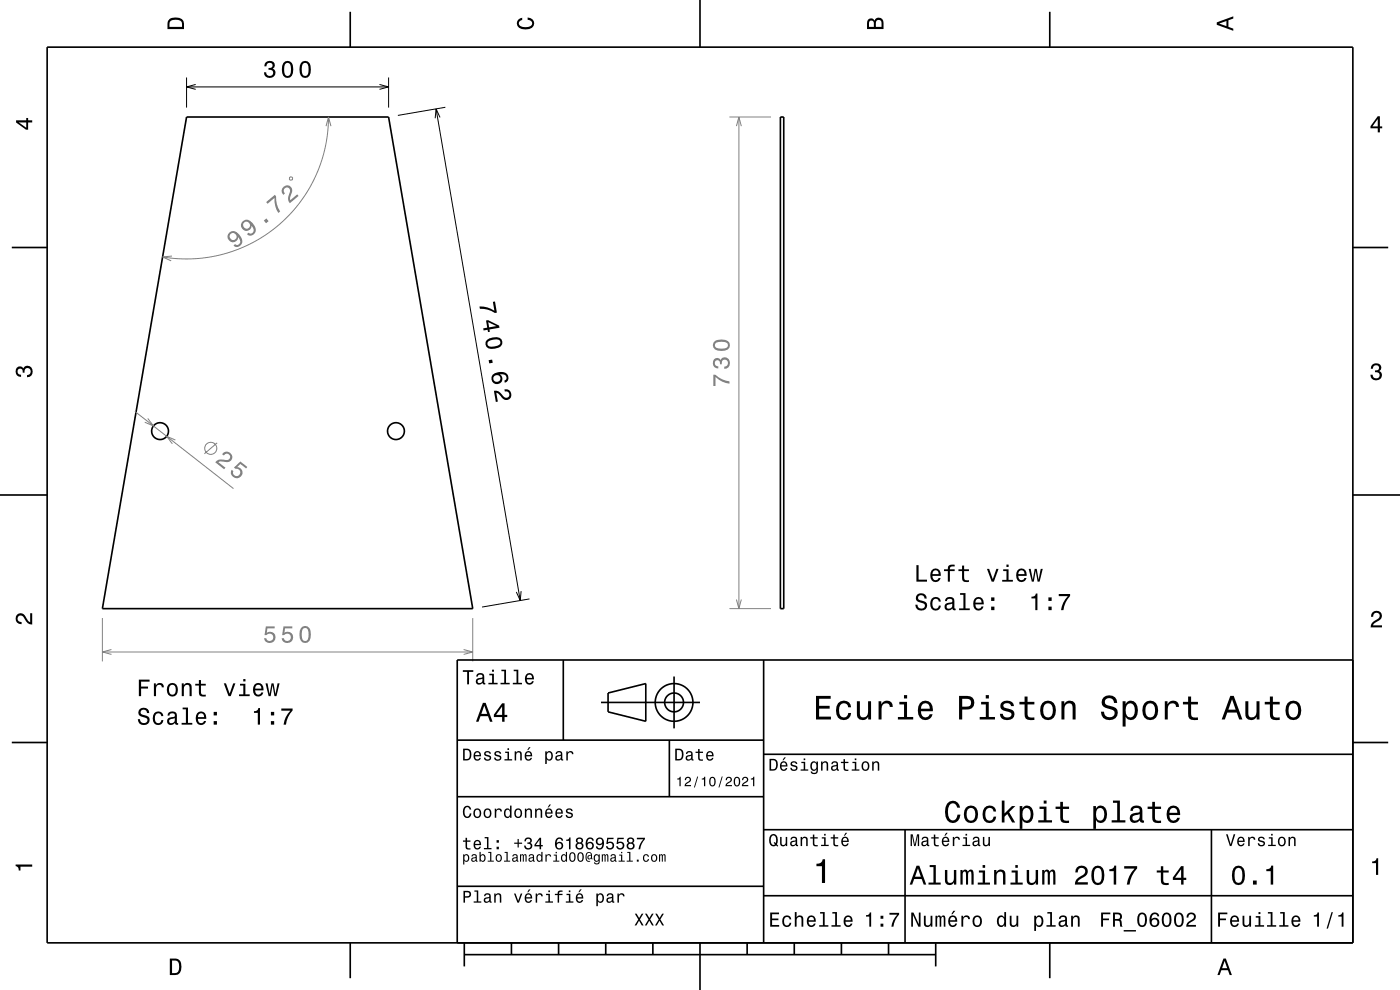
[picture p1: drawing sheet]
<svg xmlns="http://www.w3.org/2000/svg" width="297mm" height="210mm" viewBox="0 0 297 210" stroke-linecap="round" stroke-linejoin="round" font-family="sans-serif">
<path d="M39.6 16.4v6.4M39.6 18.4h42.8M41.5 17.9l-1.9 .5 1.9 .6M80.5 17.9l1.9 .5-1.9 .6M82.4 16.4v6.4M92.5 23.1l17.9 104.3M93.3 24.9l-.8-1.8-.2 2M94.5 22.8l-10.1 1.7M110.5 125.4l-.1 2-.9-1.8M112.3 127l-10 1.8" fill="none" stroke="#000" stroke-width=".21"/>
<path d="M154.7 24.8h8.9M21.7 131.1v9.2M100.3 131.1v9.2M154.7 129.1h8.9" fill="none" stroke="#808080" stroke-width=".21"/>
<g fill="none" stroke="#000" stroke-width=".35">
<path d="M10 10h277v190h-277zM74.3 2.5v7.5M148.5 0v10M222.7 2.5v7.5M39.6 24.8h42.8l17.9 104.3h-78.6zM165.6 24.8h.7v104.3h-.7zM2.5 52.5h7.5M287 52.5h7.5M0 105h10M287 105h10M119.5 140v17M162 140v60"/>
<path d="M287 140h-190v60M2.5 157.5h7.5M97 157h65M127.5 149h21M129 147l8-2v8l-8-2zM142 157v12M143 143.5v11M287 157.5h7.5M97 169h65M162 176h125M162 160h125M192 176v24"/>
<path d="M257 176v24M97 188h65M162 190h125M74.3 200v7.5M98.5 202.5h100M98.5 200v5M108.5 200v2.5M118.5 200v2.5M128.5 200v2.5M138.5 200v2.5M148.5 200v10M158.5 200v2.5"/>
<path d="M168.5 200v2.5M178.5 200v2.5M188.5 200v2.5M198.5 200v5M222.7 200v7.5"/>
<circle cx="34" cy="91.5" r="1.79"/>
<circle cx="84" cy="91.5" r="1.79"/>
<circle cx="143" cy="149" r="2"/>
<circle cx="143" cy="149" r="4"/>
</g>
<g fill="#000">
<path d="M36 4a2.18 2.18 0 0 0-.5 2.2h3.5v-1.2a1.43 1.43 0 0 0-1.7-1.3zM36.3 4.4a2.15 2.15 0 0 1 2.2 .3l.1 1h-2.6v-1z" fill-rule="evenodd"/>
<path d="M56.4 13.2l-.3 .9h.4a.62 .62 0 0 1 .4-.8 .62 .62 0 0 1 .8 .3 .62 .62 0 0 1-.3 .8h-.4v.4a.72 .72 0 0 1 .9 .5 .72 .72 0 0 1-.5 .9 .72 .72 0 0 1-.9-.5v-.4h-.5a1.18 1.18 0 0 0 1.5 1.2 1.18 1.18 0 0 0 .6-1.8l-.2-.1a.9 .9 0 0 0 .3-1.2 .9 .9 0 0 0-1-.5zM60.1 13.4a2.68 2.68 0 0 0 .4 3 1.14 1.14 0 0 0 1.6-.9 2.3 2.3 0 0 0-.6-2.5l-.5-.1-.5 .1zM60.7 13.4h.6a2.38 2.38 0 0 1 0 2.6h-.6a2.37 2.37 0 0 1 0-2.6zM63.8 13.4a2.68 2.68 0 0 0 .4 3 1.14 1.14 0 0 0 1.7-.9 2.3 2.3 0 0 0-.6-2.5l-.6-.1-.5 .1zM64.4 13.4h.7a2.38 2.38 0 0 1 0 2.6h-.7a2.37 2.37 0 0 1 0-2.6z" fill-rule="evenodd"/>
<path d="M109.9 4.2l.9-.4v.4a.7 .7 0 0 0-.7 .5 .7 .7 0 0 0 .3 .8 1.7 1.7 0 0 0 2.5-.5 .9 .9 0 0 0-1-.8v-.5a1.24 1.24 0 0 1 1.4 1.1 1.24 1.24 0 0 1-1 1.4 2.22 2.22 0 0 1-2.5-.7l-.2-.5z" fill-rule="evenodd"/>
<path d="M184.2 4.2l-.3 .7v1.3h3.5v-1.3a.98 .98 0 0 0-.7-1.1 .98 .98 0 0 0-1.2 .6 .84 .84 0 0 0-1.3-.2zM184.5 4.5a.54 .54 0 0 1 .6-.1 .54 .54 0 0 1 .3 .6v.7h-1zM185.9 4.4a.62 .62 0 0 1 .8-.1 .62 .62 0 0 1 .3 .6v.8h-1.2z" fill-rule="evenodd"/>
<path d="M258.1 4.7v.6l3.5 1.2v-.4l-1-.4v-1.4l1-.4v-.4zM258.6 5l1.6-.5v1z" fill-rule="evenodd"/>
<path d="M3.4 25.5v.5l2.1 1.5h.5v-1.5h.8v-.5h-.8v-.5h-.4v.5zM4 26h1.6v1.1z" fill-rule="evenodd"/>
<path d="M292.3 24.7l-1.6 2.1v.4h1.6v.9h.4v-.9h.5v-.4h-.5v-2.1zM292.3 25.2v1.6h-1.1z" fill-rule="evenodd"/>
<path d="M101.7 65l.1 .5a5.2 5.2 0 0 1 3.2 .9l.4-.1-.4-2.3h-.4l.3 1.9a5.2 5.2 0 0 0-3.2-.9zM103.1 68l.3 1.5-.9 .2 .1 .4 .8-.1 .1 .4h.4l-.1-.5 2.2-.4-.1-.4-2.4-1.2zM103.6 68.3l1.7 .9-1.5 .2zM103.3 72.1a1.13 1.13 0 0 0-.2 1.3 1.13 1.13 0 0 0 1.1 .6 2.31 2.31 0 0 0 2.3-1 1.14 1.14 0 0 0-1.1-1.5l-1.6 .3zM103.6 72.4a2.74 2.74 0 0 1 2.4-.2l.1 .7a2.38 2.38 0 0 1-2.6 .4l-.1-.6zM103.7 76.4l.1 .7 .7-.1-.1-.7zM104.5 79.5a1.17 1.17 0 0 0 0 1.7 1.17 1.17 0 0 0 1.7-.1 1.17 1.17 0 0 0-.1-1.7 1.03 1.03 0 0 1 1.3 .6 .58 .58 0 0 1-.4 .7l.1 .5a1.18 1.18 0 0 0 .7-1.4 1.18 1.18 0 0 0-1.3-.9 2.91 2.91 0 0 0-2 .6zM104.6 80.3a.75 .75 0 0 1 1.5 0 .75 .75 0 0 1-1.5 0zM104.8 82.9l.4 2.4 .4-.1-.3-1.9a2.24 2.24 0 0 1 1.4 1.3 1.14 1.14 0 0 0 1.8-.7 1.14 1.14 0 0 0-1.5-1.3l.1 .4a.7 .7 0 0 1 .9 .4 .7 .7 0 0 1-.3 .9 .7 .7 0 0 1-1-.3 1.8 1.8 0 0 0-1.9-1.1z" fill-rule="evenodd"/>
<path d="M291.1 77.4a1.08 1.08 0 0 1 1.4-.2 1.08 1.08 0 0 1 .4 1.2l-.3 .3a1.06 1.06 0 0 1 .5 1.3 1.06 1.06 0 0 1-1.2 .7 1.1 1.1 0 0 1-1.2-1.2h.5a.71 .71 0 0 0 1 .8 .71 .71 0 0 0 .1-1.3h-.6v-.4a.61 .61 0 0 0 .8-.3 .61 .61 0 0 0-.2-.8 .61 .61 0 0 0-.9 .2l-.1 .5h-.5z" fill-rule="evenodd"/>
<path d="M3.6 78a.86 .86 0 0 1 1.4 .2 1.06 1.06 0 0 1 1.2-.6 1.06 1.06 0 0 1 .7 1.2 1.1 1.1 0 0 1-1.2 1.2v-.4a.71 .71 0 0 0 .8-1 .71 .71 0 0 0-1.3-.1v.6h-.4a.61 .61 0 0 0-.3-.8 .61 .61 0 0 0-.8 .2 .61 .61 0 0 0 .2 .8l.6 .2v.4a1.15 1.15 0 0 1-1.2-.6 1.15 1.15 0 0 1 .3-1.3z" fill-rule="evenodd"/>
<path d="M3.6 130.4a1.22 1.22 0 0 1 2 .7l.4 .6 .4 .3v-1.9h.4v2.4a1.8 1.8 0 0 1-1.7-1.4 .71 .71 0 0 0-.9-.5 .71 .71 0 0 0-.5 .8 .71 .71 0 0 0 .9 .5v.5a1.18 1.18 0 0 1-1.2-.7 1.18 1.18 0 0 1 .2-1.3z" fill-rule="evenodd"/>
<path d="M291.2 129.9a1.18 1.18 0 0 1 1.9 .3 1.18 1.18 0 0 1-1 1.7l-.5 .3-.3 .5h1.9v.4h-2.4a1.8 1.8 0 0 1 1.4-1.8 .71 .71 0 0 0 .5-.8 .71 .71 0 0 0-.9-.5 .71 .71 0 0 0-.5 .8h-.4z" fill-rule="evenodd"/>
<path d="M29.5 144.2v3.5h.4v-1.6h1.5v-.5h-1.5v-1h1.8v-.4zM32.7 145v2.7h.4v-1.6a.66 .66 0 0 1 .4-.8 .66 .66 0 0 1 .8 .3v.2h.5a.89 .89 0 0 0-.7-.9 .89 .89 0 0 0-1 .5v-.4zM35.7 145.2a1.53 1.53 0 0 0 .9 2.6 1.48 1.48 0 0 0 1.1-1.5 1.48 1.48 0 0 0-1.1-1.4l-.5 .1zM36 145.5a.67 .67 0 0 1 .7-.2 .67 .67 0 0 1 .5 .6 1.11 1.11 0 0 1-.6 1.5 1.17 1.17 0 0 1-.6-1.9zM38.6 145v2.7h.4v-1.6a.63 .63 0 0 1 .4-.8 .63 .63 0 0 1 .8 .4v2h.5v-1.8a.89 .89 0 0 0-.7-1 .89 .89 0 0 0-1 .5v-.4zM42.2 144.3v.7h-.8v.4h.8v1.8a1.05 1.05 0 0 0 1.4 .5v-.3a.68 .68 0 0 1-.9-.4l-.1-1.6h1v-.4h-1v-.7zM47.5 145l1 2.7h.4l1-2.7h-.4l-.8 2.1-.8-2.1zM50.9 145v.4h.7v1.9h-.9v.4h2.3v-.4h-.9v-2.3zM51.6 144v.6h.5v-.6zM54 145.2a1.54 1.54 0 0 0 .8 2.6 1.06 1.06 0 0 0 1.1-.9h-.5l-.2 .3-.4 .2a.76 .76 0 0 1-.7-1h1.8a1.17 1.17 0 0 0-.5-1.3 1.17 1.17 0 0 0-1.4 .1zM54.3 145.5a.66 .66 0 0 1 .8-.2 .66 .66 0 0 1 .3 .8h-1.3zM56.3 145l.7 2.7h.4l.4-2.3 .4 2.3h.4l.7-2.7h-.4l-.5 2.3-.4-2.3h-.4l-.4 2.3-.4-2.3z" fill-rule="evenodd"/>
<path d="M29.7 150.4a.96 .96 0 0 0-.3 1.1 .96 .96 0 0 0 .9 .6 .77 .77 0 0 1 .9 .9 .84 .84 0 0 1-.9 .3 .84 .84 0 0 1-.6-.7h-.5a1.21 1.21 0 0 0 1.5 1.2 1.21 1.21 0 0 0 .8-1.8l-.8-.3a.71 .71 0 0 1-.9-.6 .7 .7 0 0 1 .8-.6 .7 .7 0 0 1 .6 .8h.5a1.16 1.16 0 0 0-.8-1.2 1.16 1.16 0 0 0-1.2 .3zM32.7 151.3a1.53 1.53 0 0 0 .9 2.5 1.06 1.06 0 0 0 1.1-1.1h-.5a.67 .67 0 0 1-.6 .7 .67 .67 0 0 1-.7-.6 1.12 1.12 0 0 1 .7-1.5 .6 .6 0 0 1 .6 .6h.4a1.09 1.09 0 0 0-.7-1 1.09 1.09 0 0 0-1.2 .4zM35.8 151.1l-.3 .7h.4a.55 .55 0 0 1 .7-.5 .55 .55 0 0 1 .4 .7l-.2 .1a1 1 0 0 0-1.1 .2 1 1 0 0 0-.2 1 .93 .93 0 0 0 1.6 .1l.1 .3h.6v-.3l-.3-.1v-1.6a1.02 1.02 0 0 0-.7-.8 1.02 1.02 0 0 0-1 .2zM36 152.7l1.1-.4a.77 .77 0 0 1-.2 .9 .77 .77 0 0 1-.9 .1l-.1-.3zM38.7 150.1v.4h.7v2.8h-.9v.4h2.3v-.4h-.9v-3.2zM41.8 151.3a1.54 1.54 0 0 0 .8 2.5 1.05 1.05 0 0 0 1.1-.9h-.4l-.2 .4-.4 .1a.75 .75 0 0 1-.7-.9h1.8a1.16 1.16 0 0 0-.5-1.4 1.16 1.16 0 0 0-1.5 .2zM42.2 151.5a.66 .66 0 0 1 .8-.1 .66 .66 0 0 1 .3 .7h-1.3zM45.3 153v.7h.7v-.7zM45.3 151v.8h.7v-.8z" fill-rule="evenodd"/>
<path d="M53.9 150.9v.3h.8v2.5h.5v-3.5h-.4a.77 .77 0 0 1-.9 .7zM57.5 153v.7h.7v-.7zM57.5 151v.8h.7v-.8zM59.7 150.3v.4h1.9a5.2 5.2 0 0 0-1.4 3h.5a5.3 5.3 0 0 1 1.4-3v-.4z" fill-rule="evenodd"/>
<path d="M98.2 158.8v2.5h.9a1.37 1.37 0 0 0 .7-2.2 1.56 1.56 0 0 0-1.6-.3zM98.6 159.1a.98 .98 0 0 1 1.1 .7 .98 .98 0 0 1-.6 1.2h-.5zM100.7 159.6a1.04 1.04 0 0 0-.2 1.2 1.04 1.04 0 0 0 1 .5l.5-.5h-.3l-.4 .3a.54 .54 0 0 1-.5-.7h1.3a.83 .83 0 0 0-.4-.9 .83 .83 0 0 0-1 .1zM100.9 159.7l.2-.1a.47 .47 0 0 1 .5 .1 .47 .47 0 0 1 .1 .5h-.9zM102.9 159.5l-.2 .1a.69 .69 0 0 0 .9 .9l.2 .1a.43 .43 0 0 1-.4 .5 .43 .43 0 0 1-.4-.4h-.3a.74 .74 0 0 0 .9 .7 .74 .74 0 0 0 .5-1l-1-.4a.38 .38 0 0 1 .3-.5 .38 .38 0 0 1 .4 .4h.3a.78 .78 0 0 0-1.2-.4zM105.1 159.5l-.2 .1a.69 .69 0 0 0 .9 .9l.2 .1a.43 .43 0 0 1-.4 .5 .43 .43 0 0 1-.5-.4h-.3a.74 .74 0 0 0 .9 .7 .74 .74 0 0 0 .5-1l-.9-.4a.38 .38 0 0 1 .3-.5 .38 .38 0 0 1 .4 .4h.3a.77 .77 0 0 0-1.2-.4zM107.2 159.4v.3h.5v1.3h-.7v.3h1.6v-.3h-.6v-1.6zM107.7 158.7v.4h.3v-.4zM109.2 159.4v1.9h.3v-1.1a.45 .45 0 0 1 .4-.6 .45 .45 0 0 1 .5 .5v1.2h.3v-1.3a.63 .63 0 0 0-.5-.7 .63 .63 0 0 0-.7 .4v-.3zM112.2 158.5l-.4 .6h.3l.5-.6zM111.5 159.6a1.04 1.04 0 0 0-.2 1.2 1.04 1.04 0 0 0 1.1 .5l.5-.5h-.3l-.5 .3a.54 .54 0 0 1-.5-.7h1.3a.83 .83 0 0 0-.4-.9 .83 .83 0 0 0-1 .1zM111.8 159.7l.1-.1a.48 .48 0 0 1 .5 .1 .48 .48 0 0 1 .2 .5h-1zM115.7 159.4v2.7h.3v-1.1a.66 .66 0 0 0 .7 .4 .66 .66 0 0 0 .5-.6 .91 .91 0 0 0 0-1.1 .91 .91 0 0 0-1-.3l-.2 .3v-.3zM116.1 159.8a.45 .45 0 0 1 .5-.2 .45 .45 0 0 1 .3 .4 .65 .65 0 0 1 .1 .8 .65 .65 0 0 1-.7 .2 .98 .98 0 0 1-.2-1.2zM118.1 159.5l-.2 .4h.3a.39 .39 0 0 1 .4-.3 .39 .39 0 0 1 .3 .5h-.1a.65 .65 0 0 0-1 .4 .65 .65 0 0 0 .6 .9l.6-.3 .1 .2h.4v-.2l-.2-.1v-1.1a.72 .72 0 0 0-.5-.6 .72 .72 0 0 0-.7 .2zM118.2 160.6l.8-.3a.55 .55 0 0 1-.2 .7 .55 .55 0 0 1-.6 0zM120.1 159.4v1.9h.4v-1.1a.47 .47 0 0 1 .2-.6 .47 .47 0 0 1 .6 .2v.2h.4a.64 .64 0 0 0-.5-.7 .64 .64 0 0 0-.8 .4v-.3z" fill-rule="evenodd"/>
<path d="M98.2 142.2v.3h.9v2.7h.4v-2.7h.9v-.3zM101.3 143l-.3 .5h.4a.47 .47 0 0 1 .5-.4 .47 .47 0 0 1 .4 .6l-.2 .1a.84 .84 0 0 0-1 .2 .84 .84 0 0 0 0 1.1 .9 .9 0 0 0 1.3-.2l.1 .2 .5 .1v-.3l-.3-.1v-1.3a.87 .87 0 0 0-1.4-.5zM101.4 144.3l.9-.3a.66 .66 0 0 1-.1 .7 .66 .66 0 0 1-.8 .1zM103.8 142.9v.3h.6v1.6h-.8v.4h2v-.4h-.8v-1.9zM104.4 142.1v.4h.4v-.4zM106.4 142.1v.3h.6v2.4h-.8v.4h1.9v-.4h-.7v-2.7zM109 142.1v.3h.6v2.4h-.8v.4h1.9v-.4h-.7v-2.7zM111.6 143.1a1.32 1.32 0 0 0 .7 2.1 .9 .9 0 0 0 .9-.7h-.3l-.2 .3-.4 .1a.65 .65 0 0 1-.6-.8h1.6a1 1 0 0 0-.4-1.2 1 1 0 0 0-1.3 .2zM111.9 143.3a.57 .57 0 0 1 .7-.1 .57 .57 0 0 1 .3 .6h-1.2z" fill-rule="evenodd"/>
<path d="M102.4 149.1l-1.4 4h.5l.4-1.2h1.6l.4 1.2h.6l-1.5-4zM102.7 149.7l.7 1.7h-1.3zM106.5 149.2l-1.7 2.4v.5h1.7v1h.5v-1h.6v-.5h-.6v-2.4zM106.5 149.9v1.7h-1.3z" fill-rule="evenodd"/>
<path d="M143.2 158.8v2.5h.9a1.37 1.37 0 0 0 .7-2.2 1.56 1.56 0 0 0-1.6-.3zM143.6 159.1a.98 .98 0 0 1 1.1 .7 .98 .98 0 0 1-.6 1.2h-.5zM145.7 159.5l-.2 .4h.3a.39 .39 0 0 1 .5-.3 .39 .39 0 0 1 .3 .5h-.2a.65 .65 0 0 0-.9 .4 .65 .65 0 0 0 .5 .9l.7-.3v.2h.4v-.2l-.1-.1-.1-1.1a.73 .73 0 0 0-.4-.6 .73 .73 0 0 0-.8 .2zM145.8 160.6l.8-.3a.55 .55 0 0 1-.1 .7 .55 .55 0 0 1-.7 0zM148.1 158.9v.5h-.5v.3h.5v1.3a.75 .75 0 0 0 1 .4v-.3a.48 .48 0 0 1-.7-.3v-1.1h.7v-.3h-.7v-.5zM150 159.6a1.04 1.04 0 0 0-.2 1.2 1.04 1.04 0 0 0 1.1 .5l.5-.5h-.4l-.4 .3a.54 .54 0 0 1-.5-.7h1.3a.83 .83 0 0 0-.4-.9 .83 .83 0 0 0-1 .1zM150.3 159.7l.1-.1a.48 .48 0 0 1 .5 .1 .48 .48 0 0 1 .2 .5h-1z" fill-rule="evenodd"/>
<path d="M173.1 147.6v5h3.2v-.6h-2.5v-1.7h2.2v-.6h-2.2v-1.5h2.4v-.6zM177.8 149.2a2.59 2.59 0 0 0 .5 3.4 1.58 1.58 0 0 0 2.3-1.4h-.6a.95 .95 0 0 1-.9 1 .95 .95 0 0 1-1-.9 1.59 1.59 0 0 1 .9-2.1 .85 .85 0 0 1 .9 .8h.7a1.56 1.56 0 0 0-1.1-1.3 1.56 1.56 0 0 0-1.7 .5zM181.8 148.8v2.5a1.27 1.27 0 0 0 .9 1.4 1.27 1.27 0 0 0 1.5-.7v.6h.6v-3.8h-.6v2.2a.92 .92 0 0 1-.6 1.1 .92 .92 0 0 1-1.2-.4v-2.9zM186.4 148.8v3.8h.6v-2.2a.95 .95 0 0 1 .5-1.1 .95 .95 0 0 1 1.2 .3l.1 .4h.6a1.28 1.28 0 0 0-1-1.4 1.28 1.28 0 0 0-1.4 .8v-.6zM190.8 148.9v.5h1v2.7h-1.3v.5h3.2v-.5h-1.3v-3.2zM191.8 147.4v.8h.6v-.8zM195.1 149.2a2.62 2.62 0 0 0 .5 3.4 1.57 1.57 0 0 0 2.2-1.1h-.6l-.3 .5-.5 .2a1.08 1.08 0 0 1-1-1.3h2.5a1.66 1.66 0 0 0-.7-2 1.66 1.66 0 0 0-2.1 .3zM195.6 149.5a.94 .94 0 0 1 1.2-.2 .94 .94 0 0 1 .5 1h-1.9zM203.5 147.6v5h.6v-2.1h.8a1.47 1.47 0 0 0 1.8-1.2 1.47 1.47 0 0 0-1.5-1.7zM204.1 148.2a1.6 1.6 0 0 1 1.8 .5 .86 .86 0 0 1 0 .9 .86 .86 0 0 1-.9 .3h-.9zM208.1 148.9v.5h1v2.7h-1.3v.5h3.3v-.5h-1.3v-3.2zM209.1 147.4v.8h.7v-.8zM212.6 148.9a1.08 1.08 0 0 0-.3 1.2 1.08 1.08 0 0 0 1 .7l1.1 .4a.57 .57 0 0 1 .2 .6 .57 .57 0 0 1-.5 .4 .96 .96 0 0 1-1.4-.8h-.6a1.6 1.6 0 0 0 1.3 1.4 1.6 1.6 0 0 0 1.7-.8 1.13 1.13 0 0 0-1-1.6l-1.1-.3-.2-.4a.87 .87 0 0 1 .9-.5 .87 .87 0 0 1 .8 .6h.6a1.41 1.41 0 0 0-2.1-1.1zM217.4 147.8v1.1h-1.1v.5h1.1v2.6l.2 .4 .4 .3h1.4v-.5a.97 .97 0 0 1-1.4-.5v-2.3h1.4v-.5h-1.4v-1.1zM221.1 149.2a2.56 2.56 0 0 0 .5 3.4 1.72 1.72 0 0 0 1.8-.2 1.72 1.72 0 0 0 .6-1.7 1.7 1.7 0 0 0-.9-1.9 1.7 1.7 0 0 0-2 .4zM221.6 149.6a.96 .96 0 0 1 1-.4 .96 .96 0 0 1 .7 .8 1.59 1.59 0 0 1-1 2.2 1.19 1.19 0 0 1-1-1.5zM225.2 148.8v3.8h.6v-2.2a.97 .97 0 0 1 .5-1.1 .97 .97 0 0 1 1.1 .2l.1 .7v2.4h.7v-2.5a1.27 1.27 0 0 0-.9-1.4 1.27 1.27 0 0 0-1.5 .6v-.5zM234.1 147.9a1.38 1.38 0 0 0-.3 1.5 1.38 1.38 0 0 0 1.3 .9 1.25 1.25 0 0 1 1.4 .9 1.15 1.15 0 0 1-1.3 .9 1.15 1.15 0 0 1-1-1.1h-.7a1.8 1.8 0 0 0 1.7 1.8 1.8 1.8 0 0 0 1.9-1.6 1.46 1.46 0 0 0-1.5-1.4l-.6-.2a.83 .83 0 0 1-.5-1.1 .83 .83 0 0 1 1.2-.3l.5 .5 .1 .4h.7a1.67 1.67 0 0 0-1-1.6 1.67 1.67 0 0 0-1.9 .4zM238.2 148.8v5.3h.6v-2.1a1.32 1.32 0 0 0 1.4 .7 1.32 1.32 0 0 0 1.1-1.1 2.43 2.43 0 0 0-.8-2.8 1.21 1.21 0 0 0-1.7 .5v-.5zM239.1 149.6a.9 .9 0 0 1 .9-.4 .9 .9 0 0 1 .7 .8 1.61 1.61 0 0 1-.9 2.2 1.18 1.18 0 0 1-1-1.5zM242.8 149.2a2.56 2.56 0 0 0 .5 3.4 1.72 1.72 0 0 0 1.8-.2 1.72 1.72 0 0 0 .6-1.7 1.7 1.7 0 0 0-.9-1.9 1.7 1.7 0 0 0-2 .4zM243.3 149.6a.96 .96 0 0 1 1-.4 .96 .96 0 0 1 .7 .8 1.59 1.59 0 0 1-1 2.2 1.19 1.19 0 0 1-1-1.5zM247.1 148.8v3.8h.6v-2.2a.95 .95 0 0 1 .5-1.1 .95 .95 0 0 1 1.2 .3l.1 .4h.6a1.28 1.28 0 0 0-1-1.4 1.28 1.28 0 0 0-1.4 .8v-.6zM252 147.8v1.1h-1v.5h1l.1 2.6 .2 .4 .4 .3h1.4v-.5a.97 .97 0 0 1-1.4-.5v-2.3h1.4v-.5h-1.4v-1.1zM261 147.6l-1.8 5h.6l.6-1.4h2l.5 1.4h.7l-1.9-5zM261.4 148.3l.7 2.2h-1.5zM264.2 148.8v2.5a1.27 1.27 0 0 0 .9 1.4 1.27 1.27 0 0 0 1.5-.7v.6h.6v-3.8h-.6v2.2a.92 .92 0 0 1-.6 1.1 .92 .92 0 0 1-1.1-.4l-.1-2.9zM269.4 147.8v1.1h-1.1v.5h1.1v2.6l.2 .4 .4 .3 .7 .1 .8-.1v-.5a.97 .97 0 0 1-1.4-.5l-.1-2.3h1.5v-.5h-1.5v-1.1zM273.1 149.2a2.56 2.56 0 0 0 .6 3.4 1.72 1.72 0 0 0 1.8-.2 1.72 1.72 0 0 0 .6-1.7 1.7 1.7 0 0 0-.9-1.9 1.7 1.7 0 0 0-2.1 .4zM273.6 149.6a.96 .96 0 0 1 1-.4 .96 .96 0 0 1 .7 .8 1.59 1.59 0 0 1-.9 2.2 1.19 1.19 0 0 1-1.1-1.5z" fill-rule="evenodd"/>
<path d="M98.8 177.7v.6h-.6v.3h.6v1.2a.75 .75 0 0 0 1 .4v-.3a.49 .49 0 0 1-.7-.2v-1.1h.7v-.3h-.7v-.6zM100.7 178.4a1.04 1.04 0 0 0-.2 1.2 1.04 1.04 0 0 0 1 .6l.5-.6h-.3l-.4 .3a.54 .54 0 0 1-.5-.6h1.3a.83 .83 0 0 0-.4-1 .83 .83 0 0 0-1 .1zM100.9 178.6l.2-.1a.47 .47 0 0 1 .5 0 .47 .47 0 0 1 .1 .5h-.9zM102.8 177.6v.2h.5v2.1h-.6v.3h1.6v-.3h-.7v-2.3zM105.3 179.6v.6h.5v-.6zM105.3 178.2v.6h.5v-.6zM109.8 178v.7h-.7v.3h.7v.8h.3v-.8h.7v-.3h-.7v-.7zM111.5 177.8l-.3 .7h.4a.44 .44 0 0 1 .2-.6 .44 .44 0 0 1 .6 .2 .44 .44 0 0 1-.2 .6h-.3v.3a.52 .52 0 0 1 .6 .3 .52 .52 0 0 1-.3 .7 .52 .52 0 0 1-.6-.4l-.1-.2h-.3a.84 .84 0 0 0 1.1 .8 .84 .84 0 0 0 .4-1.3l-.2-.1a.72 .72 0 0 0 0-1.1 .72 .72 0 0 0-1 .1zM114.5 177.7l-1.1 1.5v.3h1.1v.7h.3v-.7h.3v-.3h-.3v-1.5zM114.5 178.1v1.1h-.8zM118.1 177.8a1.71 1.71 0 0 0 .1 2.3 .83 .83 0 0 0 1.1-.2 .83 .83 0 0 0-.1-1.1 .83 .83 0 0 0-1.1 0 .74 .74 0 0 1 .6-.9l.3 .1 .1 .3h.4a.79 .79 0 0 0-.6-.6 .79 .79 0 0 0-.8 .1zM118.1 179.4a.53 .53 0 0 1 1 0 .53 .53 0 0 1-1 0zM120.1 178.1v.3h.6v1.8h.3v-2.6h-.2a.55 .55 0 0 1-.7 .5zM122.4 177.8l-.2 .2a.57 .57 0 0 0 .3 .8 .78 .78 0 0 0-.1 1.2 .78 .78 0 0 0 1.1 0 .78 .78 0 0 0-.1-1.2 .68 .68 0 0 0 .2-1 .68 .68 0 0 0-1-.1zM122.4 179.5a.51 .51 0 0 1 1 0 .51 .51 0 0 1-1 0zM122.5 178.3a.42 .42 0 0 1 .8 0 .42 .42 0 0 1-.8 0zM124.6 177.8a1.71 1.71 0 0 0 .2 2.3 .83 .83 0 0 0 1-.2 .83 .83 0 0 0-.1-1.1 .83 .83 0 0 0-1.1 0 .74 .74 0 0 1 .6-.9l.3 .1 .1 .3h.4a.8 .8 0 0 0-.5-.6 .8 .8 0 0 0-.9 .1zM124.6 179.4a.53 .53 0 0 1 1 0 .53 .53 0 0 1-1 0zM126.6 177.9a.82 .82 0 0 0 0 1.2 .82 .82 0 0 0 1.2-.1 .73 .73 0 0 1-.6 .9l-.3-.1-.2-.3h-.3a.88 .88 0 0 0 1.1 .7 .88 .88 0 0 0 .6-1.1 1.01 1.01 0 0 0-.2-1.2 1.01 1.01 0 0 0-1.3 0zM126.7 178.5a.55 .55 0 0 1 1.1 0 .55 .55 0 0 1-1.1 0zM128.8 177.7l-.2 1.3h.3a.57 .57 0 0 1 .9-.1 .57 .57 0 0 1-.1 .9 .57 .57 0 0 1-.8-.3h-.3a.86 .86 0 0 0 1 .8 .86 .86 0 0 0 .6-1.2 .86 .86 0 0 0-1.2-.4l.1-.7h1.1v-.3zM131 177.7l-.2 1.3h.3a.57 .57 0 0 1 .9-.1 .57 .57 0 0 1-.1 .9 .57 .57 0 0 1-.8-.3h-.4a.86 .86 0 0 0 1.1 .8 .86 .86 0 0 0 .6-1.2 .86 .86 0 0 0-1.3-.4l.1-.7h1.1v-.3zM133.2 177.8l-.1 .2a.57 .57 0 0 0 .2 .8 .78 .78 0 0 0-.1 1.2 .78 .78 0 0 0 1.2 0 .78 .78 0 0 0-.2-1.2 .68 .68 0 0 0 .2-1 .68 .68 0 0 0-.9-.1zM133.3 179.5a.51 .51 0 0 1 1 0 .51 .51 0 0 1-1 0zM133.3 178.3a.45 .45 0 0 1 .9 0 .45 .45 0 0 1-.9 0zM135.1 177.7v.3h1.4a3.7 3.7 0 0 0-1.1 2.2h.4a3.8 3.8 0 0 1 1-2.2v-.3z" fill-rule="evenodd"/>
<path d="M98.4 171.2a1.45 1.45 0 0 0 .7 2.3 .94 .94 0 0 0 .9-1h-.3a.59 .59 0 0 1-.8 .7 1.31 1.31 0 0 1 .2-2l.3 .1 .2 .4h.4a.85 .85 0 0 0-.6-.8 .85 .85 0 0 0-1 .3zM100.6 171.7a1.04 1.04 0 0 0-.1 1.3 1.04 1.04 0 0 0 1.1 .5 1.04 1.04 0 0 0 .5-1.3 1.04 1.04 0 0 0-1.2-.7zM100.9 171.9a.48 .48 0 0 1 .5-.1 .48 .48 0 0 1 .3 .4 .66 .66 0 0 1 0 .7 .66 .66 0 0 1-.7 .3 .98 .98 0 0 1-.1-1.3zM102.8 171.7a1.04 1.04 0 0 0-.2 1.3 1.04 1.04 0 0 0 1.2 .5 1.04 1.04 0 0 0 .5-1.3 1.04 1.04 0 0 0-1.2-.7zM103 171.9a.48 .48 0 0 1 .5-.1 .48 .48 0 0 1 .4 .4 .66 .66 0 0 1 0 .7 .66 .66 0 0 1-.7 .3 .97 .97 0 0 1-.2-1.3zM105 171.5v2h.3v-1.1a.47 .47 0 0 1 .2-.6 .47 .47 0 0 1 .6 .2l.1 .1h.3a.64 .64 0 0 0-.5-.6 .64 .64 0 0 0-.7 .4v-.4zM107.1 171.7a1.06 1.06 0 0 0-.2 1.2 1.06 1.06 0 0 0 .9 .6l.4-.3v.3h.3v-2.6h-.3v.9a.63 .63 0 0 0-1.1-.1zM107.4 171.9a.44 .44 0 0 1 .4-.1 .44 .44 0 0 1 .4 .4 .65 .65 0 0 1 0 .7 .65 .65 0 0 1-.7 .3l-.2-.4zM109.3 171.7a1.04 1.04 0 0 0-.1 1.3 1.04 1.04 0 0 0 1.1 .5 1.04 1.04 0 0 0 .5-1.3 1.04 1.04 0 0 0-1.2-.7zM109.5 171.9a.48 .48 0 0 1 .6-.1 .48 .48 0 0 1 .3 .4 .66 .66 0 0 1 0 .7 .66 .66 0 0 1-.7 .3 .98 .98 0 0 1-.2-1.3zM111.4 171.5v2h.3v-1.1a.45 .45 0 0 1 .3-.7 .45 .45 0 0 1 .5 .6v1.2h.4v-1.3a.63 .63 0 0 0-.5-.7 .63 .63 0 0 0-.7 .3v-.3zM113.5 171.5v2h.3v-1.1a.45 .45 0 0 1 .3-.6 .45 .45 0 0 1 .6 .2v1.5h.3v-1.3a.63 .63 0 0 0-.4-.7 .63 .63 0 0 0-.8 .3v-.3zM116.5 170.7l-.3 .6h.2l.5-.6zM115.9 171.7a1.04 1.04 0 0 0-.2 1.2 1.04 1.04 0 0 0 1 .6l.5-.6h-.3l-.4 .4a.54 .54 0 0 1-.5-.7h1.2a.83 .83 0 0 0-.3-1 .83 .83 0 0 0-1 .1zM116.1 171.9l.2-.1a.47 .47 0 0 1 .4 .1 .47 .47 0 0 1 .2 .4h-.9zM118 171.7a1.04 1.04 0 0 0-.2 1.2 1.04 1.04 0 0 0 1.1 .6l.5-.6h-.3l-.5 .4a.53 .53 0 0 1-.5-.7h1.3a.83 .83 0 0 0-.3-1 .83 .83 0 0 0-1.1 .1zM118.3 171.9l.1-.1a.47 .47 0 0 1 .5 .1 .47 .47 0 0 1 .2 .4h-1zM120.2 171.6l-.1 .2a.69 .69 0 0 0 .8 .9l.3 .1a.43 .43 0 0 1-.4 .5 .43 .43 0 0 1-.5-.4h-.3a.74 .74 0 0 0 .9 .7 .74 .74 0 0 0 .5-1.1l-1-.3a.38 .38 0 0 1 .3-.5 .38 .38 0 0 1 .5 .3h.3a.77 .77 0 0 0-1.3-.4z" fill-rule="evenodd"/>
<path d="M143.7 165.1v.3h.4v1.4h.3v-2zM145.5 164.9l-.2 .6h.2a.4 .4 0 0 1 .3-.5 .4 .4 0 0 1 .5 .3 .4 .4 0 0 1-.3 .5l-.1 .1a.93 .93 0 0 0-.7 .9h1.4v-.3h-1.1l.5-.4a.67 .67 0 0 0 .5-1 .67 .67 0 0 0-1-.2zM147.9 164.7l-.7 2.3h.2l.7-2.3zM148.9 165.1v.3h.4v1.4h.3v-2zM150.6 165a1.15 1.15 0 0 0 .5 1.8 1.16 1.16 0 0 0 .5-1.8 .63 .63 0 0 0-1 0zM150.9 165.1l.2-.1a.98 .98 0 0 1 0 1.6l-.2-.1-.2-.3v-.7zM153.1 164.7l-.7 2.3h.2l.7-2.3zM154.1 164.9l-.2 .6h.3a.4 .4 0 0 1 .3-.5 .4 .4 0 0 1 .5 .3 .4 .4 0 0 1-.3 .5l-.2 .1a.93 .93 0 0 0-.6 .9h1.4v-.3h-1.1l.5-.4a.67 .67 0 0 0 .5-1 .67 .67 0 0 0-1.1-.2zM155.8 165a1.15 1.15 0 0 0 .5 1.8 1.16 1.16 0 0 0 .5-1.8 .63 .63 0 0 0-1 0zM156.1 165.1l.2-.1a.98 .98 0 0 1 0 1.6l-.2-.1-.2-.3v-.7zM157.6 164.9l-.2 .6h.3a.4 .4 0 0 1 .3-.5 .4 .4 0 0 1 .5 .3 .4 .4 0 0 1-.3 .5l-.2 .1a.94 .94 0 0 0-.6 .9h1.3v-.3h-1l.4-.4a.67 .67 0 0 0 .6-1 .67 .67 0 0 0-1.1-.2zM159.3 165.1v.3h.5v1.4h.2v-2z" fill-rule="evenodd"/>
<path d="M163.2 161v2.5h.9a1.37 1.37 0 0 0 .7-2.2 1.58 1.58 0 0 0-1.6-.3zM163.6 161.3a.98 .98 0 0 1 1.1 .7 .98 .98 0 0 1-.6 1.2h-.5zM166.4 160.7l-.4 .6h.2l.5-.6zM165.7 161.7a1.04 1.04 0 0 0-.2 1.2 1.04 1.04 0 0 0 1 .6l.5-.6h-.3l-.4 .4a.54 .54 0 0 1-.5-.7h1.3a.83 .83 0 0 0-.4-1 .83 .83 0 0 0-1 .1zM165.9 161.9l.2-.1a.48 .48 0 0 1 .5 .1 .48 .48 0 0 1 .1 .4h-.9zM167.9 161.6l-.2 .2a.68 .68 0 0 0 .9 .9l.2 .1a.43 .43 0 0 1-.4 .5 .43 .43 0 0 1-.4-.4h-.3a.74 .74 0 0 0 .9 .7 .74 .74 0 0 0 .5-1.1l-1-.3a.38 .38 0 0 1 .3-.5 .38 .38 0 0 1 .4 .4l.3-.1a.78 .78 0 0 0-1.2-.4zM170 161.6v.3h.5v1.3h-.7v.3h1.7v-.3h-.7v-1.6zM170.5 160.9v.3h.3v-.3zM172.1 161.7a1.06 1.06 0 0 0-.2 1.2 1.06 1.06 0 0 0 .9 .6l.4-.3a.52 .52 0 0 1-.2 .7 .52 .52 0 0 1-.7-.3h-.3a.78 .78 0 0 0 .9 .6 .78 .78 0 0 0 .6-.8v-1.9h-.3v.4l-.2-.3a.64 .64 0 0 0-.9 .1zM172.4 161.9a.45 .45 0 0 1 .4-.1 .45 .45 0 0 1 .4 .4 .65 .65 0 0 1 0 .7 .65 .65 0 0 1-.7 .3l-.2-.4zM174.2 161.5v2h.3v-1.1a.45 .45 0 0 1 .3-.6 .45 .45 0 0 1 .5 .2l.1 1.5h.3v-1.3a.63 .63 0 0 0-.5-.7 .63 .63 0 0 0-.7 .3v-.3zM176.6 161.6l-.2 .5h.3a.39 .39 0 0 1 .4-.4 .39 .39 0 0 1 .3 .6h-.1a.65 .65 0 0 0-1 .4 .65 .65 0 0 0 .6 .8l.6-.3 .1 .2 .4 .1-.2-.4v-1a.73 .73 0 0 0-1.2-.5zM176.7 162.7l.8-.2a.55 .55 0 0 1-.2 .6 .55 .55 0 0 1-.6 .1zM178.9 161v.6h-.5v.3h.5l.1 1.3a.75 .75 0 0 0 1 .3v-.3a.48 .48 0 0 1-.7-.2v-1.1h.7v-.3h-.7v-.6zM180.8 161.6v.3h.5v1.3h-.6v.3h1.6v-.3h-.6v-1.6zM181.3 160.9v.3h.4v-.3zM183 161.7a1.04 1.04 0 0 0-.2 1.3 1.04 1.04 0 0 0 1.2 .5 1.04 1.04 0 0 0 .4-1.3 1.04 1.04 0 0 0-1.2-.7zM183.2 161.9a.48 .48 0 0 1 .5-.1 .48 .48 0 0 1 .4 .4 .66 .66 0 0 1 0 .7 .66 .66 0 0 1-.7 .3 .98 .98 0 0 1-.2-1.3zM185 161.5v2h.3v-1.1a.45 .45 0 0 1 .3-.6 .45 .45 0 0 1 .6 .2v1.5h.3v-1.3a.63 .63 0 0 0-.4-.7 .63 .63 0 0 0-.8 .3v-.3z" fill-rule="evenodd"/>
<path d="M163.4 177.2a1.45 1.45 0 0 0 .7 2.3l.5-.2 .3 .3 .2-.2-.3-.3a1.53 1.53 0 0 0-.5-2.2l-.6 .1zM163.8 177.3l.3-.1a1.21 1.21 0 0 1 .5 1.7l-.3-.3-.2 .2 .3 .3a.45 .45 0 0 1-.7-.1 1.62 1.62 0 0 1 .1-1.7zM165.5 177.5v1.3a.63 .63 0 0 0 .4 .7 .63 .63 0 0 0 .8-.3v.3h.3v-2h-.3v1.2a.46 .46 0 0 1-.3 .5 .46 .46 0 0 1-.6-.2v-1.5zM167.9 177.6l-.2 .5h.3a.39 .39 0 0 1 .5-.4 .39 .39 0 0 1 .2 .6h-.1a.65 .65 0 0 0-.9 .4 .65 .65 0 0 0 .5 .8l.6-.3 .1 .2 .4 .1v-.3h-.2v-1.1a.73 .73 0 0 0-1.2-.5zM168 178.7l.8-.2a.55 .55 0 0 1-.2 .6 .55 .55 0 0 1-.6 .1zM169.8 177.5v2h.4v-1.1a.45 .45 0 0 1 .2-.6 .45 .45 0 0 1 .6 .2v1.5h.3v-1.3a.63 .63 0 0 0-.4-.7 .63 .63 0 0 0-.8 .3v-.3zM172.4 177v.6h-.5v.3h.5l.1 1.3a.75 .75 0 0 0 1 .3v-.3a.49 .49 0 0 1-.7-.2v-1.1h.7v-.3h-.7v-.6zM174.3 177.6v.3h.5v1.3h-.6v.3h1.6v-.3h-.6v-1.6zM174.8 176.9v.3h.4v-.3zM176.8 177v.6h-.6v.3h.6v1.3a.74 .74 0 0 0 1 .3v-.3a.49 .49 0 0 1-.7-.2v-1.1h.7v-.3h-.7v-.6zM179.4 176.7l-.4 .6h.2l.5-.6zM178.7 177.7a1.04 1.04 0 0 0-.2 1.2 1.04 1.04 0 0 0 1 .6l.5-.6h-.3l-.4 .4a.54 .54 0 0 1-.5-.7h1.3a.83 .83 0 0 0-.4-1 .83 .83 0 0 0-1 .1zM178.9 177.9l.2-.1a.48 .48 0 0 1 .5 .1 .48 .48 0 0 1 .1 .4h-.9z" fill-rule="evenodd"/>
<path d="M193.2 177v2.5h.3v-2.3l.4 2.3h.3l.5-2.3v2.3h.3v-2.5h-.5l-.4 2.2-.5-2.2zM195.7 177.6l-.2 .5h.3a.39 .39 0 0 1 .5-.4 .39 .39 0 0 1 .3 .6h-.2a.65 .65 0 0 0-.9 .4 .65 .65 0 0 0 .5 .8l.7-.3v.2l.4 .1v-.3h-.1l-.1-1.1a.73 .73 0 0 0-1.2-.5zM195.8 178.7l.8-.2a.55 .55 0 0 1-.1 .6 .55 .55 0 0 1-.7 .1zM198.1 177v.6h-.5v.3h.5v1.3a.74 .74 0 0 0 1 .3v-.3a.49 .49 0 0 1-.7-.2v-1.1h.7v-.3h-.7v-.6zM200.7 176.7l-.4 .6h.3l.5-.6zM200 177.7a1.04 1.04 0 0 0-.2 1.2 1.04 1.04 0 0 0 1.1 .6l.5-.6h-.4l-.4 .4a.54 .54 0 0 1-.5-.7h1.3a.83 .83 0 0 0-.4-1 .83 .83 0 0 0-1 .1zM200.3 177.9l.1-.1a.48 .48 0 0 1 .5 .1 .48 .48 0 0 1 .2 .4h-1zM202.1 177.5v2h.3v-1.1a.47 .47 0 0 1 .3-.6 .47 .47 0 0 1 .6 .2v.1h.3a.64 .64 0 0 0-.4-.6 .64 .64 0 0 0-.8 .4v-.4zM204.3 177.6v.3h.5v1.3h-.6v.3h1.6v-.3h-.6v-1.6zM204.8 176.9v.3h.4v-.3zM206.6 177.6l-.2 .5h.3a.39 .39 0 0 1 .4-.4 .39 .39 0 0 1 .3 .6h-.1a.65 .65 0 0 0-1 .4 .65 .65 0 0 0 .6 .8l.6-.3 .1 .2 .4 .1v-.3h-.2v-1.1a.72 .72 0 0 0-.5-.6 .72 .72 0 0 0-.7 .1zM206.7 178.7l.8-.2a.55 .55 0 0 1-.2 .6 .55 .55 0 0 1-.6 .1zM208.5 177.5v1.3a.63 .63 0 0 0 .5 .7 .63 .63 0 0 0 .7-.3v.3h.3v-2h-.3v1.2a.46 .46 0 0 1-.3 .5 .46 .46 0 0 1-.6-.2v-1.5z" fill-rule="evenodd"/>
<path d="M200.9 170.5a3.6 3.6 0 0 0 0 3.5 1.6 1.6 0 0 0 1.9 .5 1.6 1.6 0 0 0 1-1.7h-.7a1.06 1.06 0 0 1-1.4 1.1 2.68 2.68 0 0 1 0-3.4 .92 .92 0 0 1 1.4 .8h.6a1.53 1.53 0 0 0-1.1-1.4 1.53 1.53 0 0 0-1.7 .6zM204.9 171.4a1.96 1.96 0 0 0 1.1 3.2 1.95 1.95 0 0 0 1.6-1.6 1.95 1.95 0 0 0-1-2l-.6-.1-.7 .1zM205.3 171.7a.86 .86 0 0 1 .9-.3 .86 .86 0 0 1 .6 .7 1.43 1.43 0 0 1-.8 2 1.51 1.51 0 0 1-.7-2.4zM208.8 171.4a1.96 1.96 0 0 0 1.1 3.2 1.36 1.36 0 0 0 1.4-1.4h-.5a.86 .86 0 0 1-.8 .9 .86 .86 0 0 1-.9-.8 1.44 1.44 0 0 1 .8-1.9 .77 .77 0 0 1 .9 .7h.5a1.4 1.4 0 0 0-1-1.2 1.4 1.4 0 0 0-1.5 .5zM212.5 169.8v4.7h.6v-1.3l.6-.5 1 1.8h.7l-1.3-2.2 1.3-1.3h-.7l-1.6 1.6v-2.8zM216.3 171v4.8h.6v-1.9a1.19 1.19 0 0 0 1.3 .7 1.19 1.19 0 0 0 .9-1.1 1.94 1.94 0 0 0-1.2-2.6 1.07 1.07 0 0 0-1 .6v-.5zM217.1 171.7a.81 .81 0 0 1 .9-.3 .81 .81 0 0 1 .6 .7 1.45 1.45 0 0 1-.8 2 1.52 1.52 0 0 1-.7-2.4zM220.5 171.1v.5h.9v2.4h-1.1v.5h2.9v-.5h-1.2v-2.9zM221.4 169.8v.7h.6v-.7zM224.9 170.1v1h-1v.5h1l.1 2.3 .1 .4 .4 .2 1.3 .1v-.5a.87 .87 0 0 1-1.3-.5v-2h1.3v-.5h-1.3v-1zM231.9 171v4.8h.6v-1.9a1.19 1.19 0 0 0 1.3 .7 1.19 1.19 0 0 0 1-1.1 1.94 1.94 0 0 0-1.3-2.6 1.07 1.07 0 0 0-1 .6v-.5zM232.7 171.7a.81 .81 0 0 1 .9-.3 .81 .81 0 0 1 .6 .7 1.45 1.45 0 0 1-.8 2 1.52 1.52 0 0 1-.7-2.4zM236.1 169.8v.5h.9v3.7h-1.2v.5h2.9v-.5h-1.1v-4.2zM240.1 171.2l-.2 .3-.1 .5h.5a.71 .71 0 0 1 .9-.7 .71 .71 0 0 1 .5 1l-.3 .1a1.46 1.46 0 0 0-1.7 1.2 .93 .93 0 0 0 1 1l.6-.2 .5-.4 .2 .4 .7 .1v-.5h-.3l-.1-2.1a1.31 1.31 0 0 0-2.2-.7zM240.4 173.1l1.4-.4a.99 .99 0 0 1-.3 1.1 .99 .99 0 0 1-1.1 .1l-.2-.4zM244.4 170.1v1h-.9v.5h.9l.1 2.3 .2 .4 .3 .2 .6 .1h.7v-.5a.88 .88 0 0 1-1.3-.5v-2h1.3v-.5h-1.3v-1zM247.9 171.4a1.98 1.98 0 0 0 1 3.2 1.36 1.36 0 0 0 1.4-1.1h-.6l-.2 .4-.5 .2a.97 .97 0 0 1-.9-1.2h2.3a1.5 1.5 0 0 0-.7-1.8 1.5 1.5 0 0 0-1.8 .3zM248.3 171.6a.85 .85 0 0 1 1-.1 .85 .85 0 0 1 .5 .9h-1.7z" fill-rule="evenodd"/>
<path d="M260.1 177l.8 2.5h.4l.8-2.5h-.4l-.6 2.1-.7-2.1zM262.7 177.7a1.04 1.04 0 0 0-.2 1.2 1.04 1.04 0 0 0 1 .6l.5-.6h-.3l-.4 .4a.54 .54 0 0 1-.5-.7h1.3a.83 .83 0 0 0-.4-1 .83 .83 0 0 0-1 .1zM262.9 177.9l.2-.1a.48 .48 0 0 1 .5 .1 .48 .48 0 0 1 .1 .4h-.9zM264.8 177.5v2h.3v-1.1a.47 .47 0 0 1 .3-.6 .47 .47 0 0 1 .6 .2v.1h.3a.64 .64 0 0 0-.5-.6 .64 .64 0 0 0-.7 .4v-.4zM267 177.6l-.1 .2a.69 .69 0 0 0 .9 .9l.2 .1a.43 .43 0 0 1-.4 .5 .43 .43 0 0 1-.5-.4h-.3a.74 .74 0 0 0 .9 .7 .74 .74 0 0 0 .5-1.1l-.9-.3a.38 .38 0 0 1 .3-.5 .38 .38 0 0 1 .4 .4l.3-.1a.78 .78 0 0 0-1.3-.4zM269.2 177.6v.3h.5v1.3h-.7v.3h1.6v-.3h-.6v-1.6zM269.7 176.9v.3h.3v-.3zM271.3 177.7a1.04 1.04 0 0 0-.1 1.3 1.04 1.04 0 0 0 1.1 .5 1.04 1.04 0 0 0 .5-1.3 1.04 1.04 0 0 0-1.2-.7zM271.5 177.9a.48 .48 0 0 1 .6-.1 .48 .48 0 0 1 .3 .4 .67 .67 0 0 1 0 .7 .67 .67 0 0 1-.7 .3 .98 .98 0 0 1-.2-1.3zM273.3 177.5v2h.4v-1.1a.45 .45 0 0 1 .3-.7 .45 .45 0 0 1 .5 .6v1.2h.4v-1.3a.63 .63 0 0 0-.5-.7 .63 .63 0 0 0-.7 .3v-.3z" fill-rule="evenodd"/>
<path d="M3.3 183.4h3.5v.4h-2.5v.9h-.3a.77 .77 0 0 0-.7-1z" fill-rule="evenodd"/>
<path d="M98.3 189v2.5h.4v-1.1a.96 .96 0 0 0 1.2-.7 .67 .67 0 0 0-.7-.7zM98.7 189.3h.4a.43 .43 0 0 1 .5 .4 .43 .43 0 0 1-.5 .4h-.4zM100.6 188.9v.3h.5v2h-.6v.3h1.6v-.3h-.6v-2.3zM102.9 189.6l-.2 .5h.3a.39 .39 0 0 1 .5-.4 .39 .39 0 0 1 .2 .6h-.1a.65 .65 0 0 0-.9 .4 .65 .65 0 0 0 .5 .8l.6-.3 .1 .2 .4 .1v-.3h-.2v-1.1a.73 .73 0 0 0-1.2-.5zM103 190.7l.8-.2a.55 .55 0 0 1-.2 .6 .55 .55 0 0 1-.6 .1zM104.8 189.5v2h.4v-1.1a.45 .45 0 0 1 .2-.6 .45 .45 0 0 1 .6 .2v1.5h.3v-1.3a.63 .63 0 0 0-.4-.7 .63 .63 0 0 0-.8 .3v-.3zM109 189.5l.8 2h.3l.7-2h-.3l-.6 1.6-.5-1.6zM112.2 188.7l-.4 .6h.3l.5-.6zM111.5 189.7a1.04 1.04 0 0 0-.2 1.2 1.04 1.04 0 0 0 1.1 .6l.5-.6h-.3l-.5 .4a.54 .54 0 0 1-.5-.7h1.3a.83 .83 0 0 0-.4-1 .83 .83 0 0 0-1 .1zM111.8 189.9l.1-.1a.48 .48 0 0 1 .5 .1 .48 .48 0 0 1 .2 .4h-1zM113.6 189.5v2h.4v-1.1a.47 .47 0 0 1 .2-.6 .47 .47 0 0 1 .6 .2v.1h.4a.64 .64 0 0 0-.5-.6 .64 .64 0 0 0-.8 .4v-.4zM115.8 189.6v.3h.5v1.3h-.6v.3h1.6v-.3h-.6v-1.6zM116.3 188.9v.3h.4v-.3zM117.7 189.6v.3h.6v1.6h.3v-1.6h.7v-.3h-.7v-.3l.7-.1v-.3a.68 .68 0 0 0-.7 0 .68 .68 0 0 0-.3 .7zM120.2 189.6v.3h.5v1.3h-.7v.3h1.6v-.3h-.6v-1.6zM120.7 188.9v.3h.3v-.3zM123 188.7l-.3 .6h.2l.5-.6zM122.4 189.7a1.04 1.04 0 0 0-.2 1.2 1.04 1.04 0 0 0 1 .6l.5-.6h-.3l-.4 .4a.54 .54 0 0 1-.5-.7h1.2a.83 .83 0 0 0-.3-1 .83 .83 0 0 0-1 .1zM122.6 189.9l.2-.1a.48 .48 0 0 1 .5 .1 .48 .48 0 0 1 .1 .4h-.9zM126.5 189.5v2.7h.3v-1a.66 .66 0 0 0 .7 .3 .66 .66 0 0 0 .6-.6 .91 .91 0 0 0 0-1 .91 .91 0 0 0-1-.3l-.3 .2v-.3zM127 189.9a.45 .45 0 0 1 .5-.1 .45 .45 0 0 1 .3 .4v.3a.6 .6 0 0 1-.5 .8 .85 .85 0 0 1-.3-1.4zM128.9 189.6l-.2 .5h.3a.39 .39 0 0 1 .5-.4 .39 .39 0 0 1 .3 .6h-.2a.65 .65 0 0 0-.9 .4 .65 .65 0 0 0 .5 .8l.6-.3 .1 .2 .4 .1v-.3h-.2v-1.1a.73 .73 0 0 0-1.2-.5zM129 190.7l.8-.2a.55 .55 0 0 1-.1 .6 .55 .55 0 0 1-.7 .1zM131 189.5v2h.3v-1.1a.47 .47 0 0 1 .3-.6 .47 .47 0 0 1 .6 .2v.1h.3a.64 .64 0 0 0-.5-.6 .64 .64 0 0 0-.7 .4v-.4z" fill-rule="evenodd"/>
<path d="M98.3 181.2v2.2h.2v-.9a.53 .53 0 0 0 .6 .3 .53 .53 0 0 0 .4-.4 .73 .73 0 0 0 0-.9 .73 .73 0 0 0-.8-.3l-.2 .3v-.3zM98.6 181.6l.1-.2a.56 .56 0 0 1 .6 .6 .56 .56 0 0 1-.6 .6l-.2-.3zM100.2 181.3l-.2 .4h.2a.31 .31 0 0 1 .4-.3 .31 .31 0 0 1 .2 .4 .61 .61 0 0 0-.7 .2 .61 .61 0 0 0 0 .7 .6 .6 0 0 0 .8-.1l.1 .1 .3 .1-.1-.2-.1-1a.58 .58 0 0 0-.9-.3zM100.3 182.2l.6-.2v.2a.34 .34 0 0 1-.3 .4 .34 .34 0 0 1-.4-.4zM101.7 180.7v2.1h.3v-.3a.53 .53 0 0 0 .6 .3 .53 .53 0 0 0 .4-.4 .69 .69 0 0 0-.1-.9 .69 .69 0 0 0-.8-.2l-.1 .2v-.8zM102.1 181.6l.1-.2a.56 .56 0 0 1 .6 .6 .56 .56 0 0 1-.6 .6l-.2-.3zM103.6 180.7v.2h.4v1.7h-.5v.2h1.3v-.2h-.6v-1.9zM105.3 181.4a.83 .83 0 0 0-.1 1 .83 .83 0 0 0 .9 .4 .79 .79 0 0 0 .3-1.1 .79 .79 0 0 0-1.1-.3zM105.5 181.6l.1-.2a.56 .56 0 0 1 .6 .6 .56 .56 0 0 1-.6 .6l-.2-.3zM107.1 180.7v.2h.3v1.7h-.5v.2h1.3v-.2h-.5v-1.9zM108.8 181.3l-.1 .4h.2a.31 .31 0 0 1 .4-.3 .31 .31 0 0 1 .2 .4 .61 .61 0 0 0-.7 .2 .61 .61 0 0 0 0 .7 .6 .6 0 0 0 .8-.1l.1 .1 .3 .1-.2-.2v-1a.58 .58 0 0 0-1-.3zM108.9 182.2l.7-.2v.2a.34 .34 0 0 1-.4 .4 .34 .34 0 0 1-.3-.4zM110.3 181.2v1.6h.2l.1-1.2 .2-.2 .1 .2v1.2h.2v-1.2l.2-.2 .2 .3v1.1h.2v-1.3l-.1-.3-.5 .2-.3-.2-.3 .2v-.2zM112.3 181.3l-.1 .4h.2a.32 .32 0 0 1 .4-.3 .32 .32 0 0 1 .2 .4 .61 .61 0 0 0-.7 .2 .61 .61 0 0 0-.1 .7 .6 .6 0 0 0 .9-.1v.1l.3 .1-.1-.2v-1a.58 .58 0 0 0-1-.3zM112.4 182.2l.6-.2v.2a.34 .34 0 0 1-.3 .4 .34 .34 0 0 1-.3-.4zM114 181.4a.85 .85 0 0 0-.2 .9 .85 .85 0 0 0 .7 .5l.3-.3v.3h.3v-2.1h-.3v.8l-.4-.3zM114.2 181.6l.1-.2a.56 .56 0 0 1 .5 .6 .56 .56 0 0 1-.5 .6l-.2-.3zM115.7 181.2v1.6h.3l.1-1.3 .4-.1 .2 .3h.2a.51 .51 0 0 0-.4-.5 .51 .51 0 0 0-.6 .3v-.3zM117.5 181.3v.2h.4v1.1h-.5v.2h1.3v-.2h-.6v-1.3zM117.9 180.7v.3h.2v-.3zM119.2 181.4a.85 .85 0 0 0-.2 .9 .85 .85 0 0 0 .7 .5l.3-.3v.3h.3v-2.1h-.3v.8l-.4-.3zM119.4 181.6l.1-.2a.56 .56 0 0 1 .5 .6 .56 .56 0 0 1-.5 .6l-.2-.3zM120.9 181a1.16 1.16 0 0 0 .5 1.8 1.16 1.16 0 0 0 .5-1.8 .64 .64 0 0 0-1 0zM121.2 181.1l.2-.1a.97 .97 0 0 1 0 1.6l-.3-.2-.1-.3v-.6zM122.6 181a1.16 1.16 0 0 0 .6 1.8 1.16 1.16 0 0 0 .5-1.8 .64 .64 0 0 0-1.1 0zM123 181.1l.2-.1a.97 .97 0 0 1 0 1.6l-.4-.2v-.3v-.6zM124.5 180.9a1.49 1.49 0 0 0 .1 1.9h.6v-.2a.49 .49 0 0 1-.7-.4 .96 .96 0 0 1 .4-1.3l.4 .1 .1 .3a.65 .65 0 0 0-.7 .9l.3 .1 .4-.2 .2 .2 .1-.2a1.03 1.03 0 0 0-.9-1.4zM124.9 181.7l.5-.2-.1 .5-.4 .1zM126.1 181.4a.85 .85 0 0 0-.2 .9 .85 .85 0 0 0 .8 .5l.3-.3a.42 .42 0 0 1-.2 .6 .42 .42 0 0 1-.6-.2h-.2a.63 .63 0 0 0 .7 .5 .63 .63 0 0 0 .5-.7v-1.5h-.2v.3l-.5-.3zM126.3 181.6l.1-.2a.56 .56 0 0 1 .6 .6 .56 .56 0 0 1-.6 .6l-.2-.3zM127.7 181.2v1.6h.2v-1.2l.2-.2 .1 .2 .1 1.2h.2v-1.2l.2-.2 .1 .3v1.1h.3l-.1-1.3-.1-.3-.5 .2-.2-.2-.3 .2v-.2zM129.7 181.3l-.2 .4h.2a.32 .32 0 0 1 .4-.3 .32 .32 0 0 1 .2 .4 .61 .61 0 0 0-.7 .2 .61 .61 0 0 0 0 .7 .6 .6 0 0 0 .8-.1l.1 .1 .3 .1-.1-.2-.1-1a.58 .58 0 0 0-.9-.3zM129.8 182.2l.6-.2v.2a.34 .34 0 0 1-.3 .4 .34 .34 0 0 1-.4-.4zM131.4 181.3v.2h.4v1.1h-.6v.2h1.3v-.2h-.5v-1.3zM131.7 180.7v.3h.3v-.3zM133.1 180.7v.2h.4v1.7h-.5v.2h1.2v-.2h-.5v-1.9zM135.1 182.3v.5h.4v-.5zM136.6 181.4a.83 .83 0 0 0-.2 1 .83 .83 0 0 0 .9 .4l.4-.6h-.3l-.2 .4a.58 .58 0 0 1-.6-.6 .58 .58 0 0 1 .6-.6l.2 .3h.3a.63 .63 0 0 0-.5-.5 .63 .63 0 0 0-.6 .2zM138.3 181.4a.83 .83 0 0 0-.1 1 .83 .83 0 0 0 .8 .4 .79 .79 0 0 0 .4-1.1 .79 .79 0 0 0-1.1-.3zM138.5 181.6l.1-.2a.56 .56 0 0 1 .6 .6 .56 .56 0 0 1-.6 .6l-.2-.3zM139.8 181.2v1.6h.2l.1-1.2 .2-.2 .1 .2v1.2h.2v-1.2l.2-.2 .2 .3v1.1h.2v-1.3l-.1-.3-.5 .2-.3-.2-.3 .2v-.2z" fill-rule="evenodd"/>
<path d="M134.7 193.8l.7 1.2-.8 1.3h.4l.6-1 .6 1h.3l-.7-1.3 .7-1.2h-.4l-.5 .9-.6-.9zM136.8 193.8l.8 1.2-.8 1.3h.4l.5-1 .6 1h.4l-.8-1.3 .8-1.2h-.4l-.5 .9-.6-.9zM139 193.8l.7 1.2-.7 1.3h.3l.6-1 .6 1h.4l-.8-1.3 .7-1.2h-.3l-.6 .9-.5-.9z" fill-rule="evenodd"/>
<path d="M163.4 193.6v3h1.9v-.4h-1.5v-1h1.3v-.4h-1.3v-.9h1.5v-.3zM166.2 194.5a1.31 1.31 0 0 0 .7 2.2 .9 .9 0 0 0 1-1h-.4a.57 .57 0 0 1-.5 .6 .57 .57 0 0 1-.6-.5 .81 .81 0 0 1-.1-.9 .81 .81 0 0 1 .9-.4l.3 .5h.4a.94 .94 0 0 0-.7-.8 .94 .94 0 0 0-1 .3zM168.6 193.5v3.1h.4v-1.4a.54 .54 0 0 1 .3-.6 .54 .54 0 0 1 .7 .3v1.7h.4v-1.6a.76 .76 0 0 0-.5-.8 .76 .76 0 0 0-.9 .4v-1.1zM171.4 194.5a1.32 1.32 0 0 0 .7 2.2 .91 .91 0 0 0 .9-.8h-.3l-.2 .3-.4 .1a.65 .65 0 0 1-.6-.8h1.6a1 1 0 0 0-.5-1.1 1 1 0 0 0-1.2 .1zM171.7 194.7a.57 .57 0 0 1 .7-.1 .57 .57 0 0 1 .3 .6h-1.2zM174 193.5v.3h.6v2.5h-.8v.3h1.9v-.3h-.7v-2.8zM176.6 193.5v.3h.6v2.5h-.8v.3h1.9v-.3h-.7v-2.8zM179.2 194.5a1.32 1.32 0 0 0 .7 2.2 .91 .91 0 0 0 .9-.8h-.3l-.2 .3-.4 .1a.65 .65 0 0 1-.5-.8h1.5a1 1 0 0 0-.4-1.1 1 1 0 0 0-1.3 .1zM179.5 194.7a.57 .57 0 0 1 .7-.1 .57 .57 0 0 1 .3 .6h-1.1z" fill-rule="evenodd"/>
<path d="M173.2 183.2a1.1 1.1 0 0 0 1.3-.9h.5v5h-.6v-3.6h-1.2z" fill-rule="evenodd"/>
<path d="M183.7 194.1v.3h.7v2.2h.4v-3h-.3a.66 .66 0 0 1-.8 .5zM186.8 195.9v.7h.6v-.7zM186.8 194.3v.6h.6v-.6zM188.7 193.6v.4h1.6a4.4 4.4 0 0 0-1.2 2.6h.4a4.6 4.6 0 0 1 1.2-2.6v-.4z" fill-rule="evenodd"/>
<path d="M194.4 183.6l-1.4 4h.5l.4-1.1h1.6l.5 1.1h.5l-1.5-4zM194.7 184.2l.7 1.8h-1.3zM197.2 183.5v.4h.8v3.3h-1v.4h2.6v-.4h-1.1v-3.7zM200.5 184.5v2.1a1.01 1.01 0 0 0 .7 1.1 1.01 1.01 0 0 0 1.2-.5v.4h.5v-3.1h-.5v1.8a.74 .74 0 0 1-.5 .9 .74 .74 0 0 1-.9-.3v-2.4zM203.8 184.5v3.1h.4v-2a.57 .57 0 0 1 .4-.7l.3 .3v2.4h.5v-2a.57 .57 0 0 1 .4-.7l.2 .1 .1 .5v2.1h.5v-2.1a.79 .79 0 0 0-.7-1.1l-.3 .2-.3 .3-.2-.3-.3-.2-.4 .2-.2 .3v-.4zM207.7 184.7v.4h.8v2.1h-1.1v.4h2.6v-.4h-1v-2.5zM208.5 183.5v.6h.5v-.6zM210.9 184.5v3.1h.5v-1.7a.72 .72 0 0 1 .4-.9 .72 .72 0 0 1 1 .4v2.2h.5v-2a1.01 1.01 0 0 0-.7-1.1 1.01 1.01 0 0 0-1.2 .5v-.5zM214.6 184.7v.4h.8v2.1h-1v.4h2.6v-.4h-1.1v-2.5zM215.4 183.5v.6h.5v-.6zM217.8 184.5v2.1a1.01 1.01 0 0 0 .7 1.1 1.01 1.01 0 0 0 1.2-.5v.4h.5v-3.1h-.5v1.8a.74 .74 0 0 1-.4 .9 .74 .74 0 0 1-1-.3v-2.4zM221.1 184.5v3.1h.5v-2a.57 .57 0 0 1 .4-.7l.3 .3v2.4h.4v-2a.58 .58 0 0 1 .4-.7l.3 .1v.5v2.1h.5v-2.1a.79 .79 0 0 0-.6-1.1l-.4 .2-.2 .3-.2-.3-.4-.2-.3 .2-.3 .3v-.4zM228.5 184l-.3 .4-.1 .7h.5a.81 .81 0 0 1 .6-1 .81 .81 0 0 1 1 .6 .81 .81 0 0 1-.6 1 2.07 2.07 0 0 0-1.6 1.9h2.8v-.5h-2.2a1.95 1.95 0 0 1 1.3-1 1.31 1.31 0 0 0 .7-2 1.31 1.31 0 0 0-2.1-.1zM231.9 184.1a3.5 3.5 0 0 0 0 3.1 1.29 1.29 0 0 0 1.4 .5 1.29 1.29 0 0 0 .9-1.1 2.64 2.64 0 0 0-.7-2.9l-.6-.1-.6 .1zM232.5 184.2h.8a2.7 2.7 0 0 1 0 3h-.8a2.72 2.72 0 0 1 0-3zM235.3 184.4v.4h1v2.8h.5v-4h-.4a.88 .88 0 0 1-1.1 .8zM238.5 183.7v.6h2.2a6 6 0 0 0-1.7 3.3h.6a6 6 0 0 1 1.6-3.4v-.5zM246.3 183.7v1h-.9v.4h.9v2a1.2 1.2 0 0 0 1.6 .6v-.4a.78 .78 0 0 1-1.1-.4v-1.8h1.1v-.4h-1.1v-1zM250.6 183.7l-1.8 2.4v.6h1.8v.9h.5v-.9h.6v-.5h-.6v-2.5zM250.6 184.4v1.8h-1.3z" fill-rule="evenodd"/>
<path d="M193.3 193.6v3h.4v-2.5l1.1 2.5h.5v-3h-.4v2.4l-1.1-2.4zM196 194.3v1.5a.76 .76 0 0 0 .5 .8 .76 .76 0 0 0 .9-.4v.4h.4v-2.3h-.4v1.3a.55 .55 0 0 1-.3 .7 .55 .55 0 0 1-.7-.3v-1.7zM198.5 194.3v2.3h.3v-1.6l.2-.5h.2l.1 .2v1.9h.4v-1.8l.3-.3 .2 .4v1.7h.4v-1.6a.59 .59 0 0 0-.5-.8l-.5 .3-.4-.3-.4 .3v-.2zM202.2 193.2l-.4 .7h.3l.6-.7zM201.4 194.5a1.32 1.32 0 0 0 .7 2.2 .91 .91 0 0 0 .9-.8h-.3l-.2 .3-.4 .1a.65 .65 0 0 1-.6-.8h1.6a1 1 0 0 0-.5-1.1 1 1 0 0 0-1.2 .1zM201.7 194.7a.57 .57 0 0 1 .7-.1 .57 .57 0 0 1 .3 .6h-1.2zM204 194.3v2.3h.3v-1.4a.57 .57 0 0 1 .3-.6 .57 .57 0 0 1 .8 .2v.2h.4a.77 .77 0 0 0-.6-.8 .77 .77 0 0 0-.9 .4v-.3zM206.6 194.5a1.24 1.24 0 0 0-.2 1.5 1.24 1.24 0 0 0 1.3 .6 1.34 1.34 0 0 0 .6-1.4 1.34 1.34 0 0 0-1-1zM206.9 194.7a.57 .57 0 0 1 .6-.2 .57 .57 0 0 1 .4 .5 .8 .8 0 0 1 0 .9 .8 .8 0 0 1-.9 .4 1.17 1.17 0 0 1-.1-1.6zM211.7 194.5a1.35 1.35 0 0 0 .7 2.2l.4-.2 .2-.3v.4h.4v-3.1h-.3v1.1a.77 .77 0 0 0-1.4-.1zM212 194.7a.53 .53 0 0 1 .6-.2 .53 .53 0 0 1 .4 .5 .96 .96 0 0 1-.6 1.3 1.01 1.01 0 0 1-.4-1.6zM214.2 194.3v1.5a.76 .76 0 0 0 .5 .8 .76 .76 0 0 0 1-.4v.4h.3v-2.3h-.4v1.3a.55 .55 0 0 1-.3 .7 .55 .55 0 0 1-.7-.3v-1.7zM219.4 194.3v3.2h.4v-1.3a.79 .79 0 0 0 .8 .4 .79 .79 0 0 0 .7-.7 1.13 1.13 0 0 0 0-1.2 1.13 1.13 0 0 0-1.1-.5l-.4 .4v-.3zM219.9 194.7a.53 .53 0 0 1 .6-.2 .53 .53 0 0 1 .4 .5 .78 .78 0 0 1 .1 .9 .78 .78 0 0 1-.9 .4 1.19 1.19 0 0 1-.2-1.6zM222.2 193.5v.3h.6v2.5h-.8v.3h1.9v-.3h-.7v-2.8zM224.9 194.4l-.2 .5h.3a.47 .47 0 0 1 .6-.4 .47 .47 0 0 1 .3 .6l-.2 .1a.84 .84 0 0 0-1 .2 .84 .84 0 0 0 0 1.1 .91 .91 0 0 0 1.3-.2l.1 .2 .5 .1v-.3l-.2-.1-.1-1.3a.87 .87 0 0 0-.5-.7 .87 .87 0 0 0-.9 .2zM225 195.7l1-.3a.66 .66 0 0 1-.2 .7 .66 .66 0 0 1-.8 .1zM227.2 194.3v2.3h.4v-1.4a.54 .54 0 0 1 .4-.6 .54 .54 0 0 1 .6 .3l.1 1.7h.3v-1.6a.76 .76 0 0 0-.5-.8 .76 .76 0 0 0-.9 .4v-.3z" fill-rule="evenodd"/>
<path d="M233.6 193.6v3h.4v-1.4h1.3v-.4h-1.3v-.9h1.5v-.3zM236.1 193.6v3h.4v-1.3l.9 .1 .3 1.2h.4l-.2-1.3-.3-.2a.83 .83 0 0 0 .4-1 .83 .83 0 0 0-.9-.5zM236.5 193.9a.94 .94 0 0 1 1.1 .3 .52 .52 0 0 1-.1 .6 .52 .52 0 0 1-.5 .1h-.5zM238.4 197.3v.3h2.6v-.3zM241.5 194a2.29 2.29 0 0 0 .3 2.6 .97 .97 0 0 0 1.5-.8 1.98 1.98 0 0 0-.6-2.1h-.9zM242 194h.6a2.03 2.03 0 0 1 0 2.2h-.6a2.05 2.05 0 0 1 0-2.2zM244.3 193.8a2.06 2.06 0 0 0 .2 2.8 .99 .99 0 0 0 1.3-.3 .99 .99 0 0 0-.2-1.3 .99 .99 0 0 0-1.3 0 .88 .88 0 0 1 .7-1.1l.4 .1 .1 .4h.4a.95 .95 0 0 0-.6-.8 .95 .95 0 0 0-1 .2zM244.3 195.7a.64 .64 0 0 1 1.2 0 .64 .64 0 0 1-1.2 0zM246.7 194a2.29 2.29 0 0 0 .3 2.6 .97 .97 0 0 0 1.5-.8 1.98 1.98 0 0 0-.6-2.1h-.9zM247.2 194h.6a2.05 2.05 0 0 1 0 2.2h-.6a2.03 2.03 0 0 1 0-2.2zM249.3 194a2.29 2.29 0 0 0 .3 2.6 .97 .97 0 0 0 1.5-.8 1.98 1.98 0 0 0-.6-2.1h-.9zM249.8 194h.6a2.03 2.03 0 0 1 0 2.2h-.6a2.05 2.05 0 0 1 0-2.2zM252 193.8l-.3 .8h.4a.6 .6 0 0 1 .4-.7 .6 .6 0 0 1 .8 .5 .6 .6 0 0 1-.4 .7l-.3 .1a1.4 1.4 0 0 0-1 1.4h2.1v-.4h-1.6l.7-.7a1 1 0 0 0 .8-1.4 1 1 0 0 0-1.6-.3z" fill-rule="evenodd"/>
<path d="M258.4 193.6v3h.4v-1.4h1.3v-.4h-1.3v-.9h1.6v-.3zM261.2 194.5a1.32 1.32 0 0 0 .7 2.2 .91 .91 0 0 0 .9-.8h-.4l-.1 .3-.4 .1a.65 .65 0 0 1-.6-.8h1.6a1 1 0 0 0-.5-1.2 1 1 0 0 0-1.2 .2zM261.5 194.7a.57 .57 0 0 1 .7-.1 .57 .57 0 0 1 .3 .6h-1.2zM263.6 194.3v1.5a.76 .76 0 0 0 .5 .8 .76 .76 0 0 0 .9-.4v.4h.4v-2.3h-.4v1.3a.55 .55 0 0 1-.3 .7 .55 .55 0 0 1-.7-.3v-1.7zM266.4 194.3v.4h.6v1.6h-.8v.3h2v-.3h-.8v-2zM267 193.5v.4h.4v-.4zM269 193.5v.3h.6v2.5h-.8v.3h1.9v-.3h-.7v-2.8zM271.6 193.5v.3h.6v2.5h-.8v.3h1.9v-.3h-.7v-2.8zM274.2 194.5a1.32 1.32 0 0 0 .7 2.2 .91 .91 0 0 0 .9-.8h-.3l-.2 .3-.4 .1a.65 .65 0 0 1-.5-.8h1.5a1 1 0 0 0-.4-1.1 1 1 0 0 0-1.3 .1zM274.5 194.7a.57 .57 0 0 1 .7-.1 .57 .57 0 0 1 .3 .6h-1.1z" fill-rule="evenodd"/>
<path d="M261.7 184.1a3.5 3.5 0 0 0 0 3.1 1.29 1.29 0 0 0 1.4 .5 1.29 1.29 0 0 0 .9-1.1 2.64 2.64 0 0 0-.7-2.9l-.6-.1-.6 .1zM262.4 184.2h.7a2.72 2.72 0 0 1 0 3h-.7a2.7 2.7 0 0 1 0-3zM265.8 186.8v.8h.8v-.8zM268.6 184.4v.4h1v2.8h.5v-4h-.4a.88 .88 0 0 1-1.1 .8z" fill-rule="evenodd"/>
<path d="M278.7 194.1v.3h.7v2.2h.4v-3h-.3a.66 .66 0 0 1-.8 .5zM282.5 193.5l-1.1 3.5h.3l1.1-3.5zM283.9 194.1v.3h.7v2.2h.4v-3h-.3a.66 .66 0 0 1-.8 .5z" fill-rule="evenodd"/>
<path d="M291.1 182.7a.77 .77 0 0 0 .9-.6h.4v3.5h-.5v-2.5h-.8z" fill-rule="evenodd"/>
<path d="M36 203.3v3.5h1.2a1.42 1.42 0 0 0 1.3-1.7 1.38 1.38 0 0 0-1.3-1.8zM36.5 203.8h1a1.89 1.89 0 0 1 0 2.5l-1 .1z" fill-rule="evenodd"/>
<path d="M259.5 203.3l-1.2 3.5h.4l.4-1h1.4l.4 1h.4l-1.2-3.5zM259.8 203.8l.5 1.6h-1z" fill-rule="evenodd"/>
</g>
<path d="M47.2 96.3l.3 .3a.71 .71 0 0 1 .9-.3 .71 .71 0 0 1 .4 .9 .71 .71 0 0 1-1 .4 1.81 1.81 0 0 0-2.1 .5l1.9 1.5 .2-.4-1.5-1.2a2.21 2.21 0 0 1 1.9 0 1.16 1.16 0 0 0 .9-1.7 1.16 1.16 0 0 0-1.9 0zM49.1 99.6a1.21 1.21 0 0 0 .6 1.8 1.21 1.21 0 0 0 1.6-.8 1.21 1.21 0 0 0-1-1.5l.7-.7 1.2 1 .3-.4-1.5-1.1-1.4 1.3 .3 .2a.79 .79 0 0 1 1.1 .6 .79 .79 0 0 1-.7 1 .79 .79 0 0 1-.9-.8l.1-.3z" fill-rule="evenodd" fill="#808080"/>
<g fill="none" stroke="#808080" stroke-width=".21">
<path d="M28.6 87.3l20.9 16.3M31.3 88.8l1.2 1.5-1.8-.7M37.2 93.3l-1.8-.7 1.2 1.5M46.1 93.9l-2.7 2.4"/>
<circle cx="44.7" cy="95.1" r="1.28"/>
</g>
<path d="M56.4 132.9l-.3 1.8h.4a.79 .79 0 0 1 1.2-.2 .79 .79 0 0 1 0 1.2 .79 .79 0 0 1-1.1-.1l-.1-.2h-.5a1.21 1.21 0 0 0 1.5 1 1.21 1.21 0 0 0 .8-1.6 1.21 1.21 0 0 0-1.7-.6l.1-.9h1.6v-.4zM60.1 132.9l-.2 1.8h.4a.79 .79 0 0 1 1.1-.2 .79 .79 0 0 1 .1 1.2 .79 .79 0 0 1-1.2-.1l-.1-.2h-.4a1.21 1.21 0 0 0 1.5 1 1.21 1.21 0 0 0 .8-1.6 1.21 1.21 0 0 0-1.8-.6l.2-.9h1.5v-.4zM63.8 133.2a2.67 2.67 0 0 0 .4 3.1 1.14 1.14 0 0 0 1.7-.9 2.3 2.3 0 0 0-.6-2.5l-.6-.1-.5 .1zM64.4 133.3h.7a2.37 2.37 0 0 1 0 2.6h-.7a2.38 2.38 0 0 1 0-2.6z" fill-rule="evenodd" fill="#808080"/>
<path d="M21.7 138.3h78.6M23.7 137.8l-2 .5 2 .5M98.4 137.8l1.9 .5-1.9 .5" fill="none" stroke="#808080" stroke-width=".21"/>
<path d="M48.7 49.3a1.15 1.15 0 0 0 .1 1.9 1.15 1.15 0 0 0 1.7-.9 1.02 1.02 0 0 1 .2 1.5 .56 .56 0 0 1-.8 0l-.4 .3a1.18 1.18 0 0 0 1.6-.1 1.18 1.18 0 0 0 .1-1.6 1.76 1.76 0 0 0-2.5-1.1zM48.7 50.1a.75 .75 0 0 1 1.5 0 .75 .75 0 0 1-1.5 0zM51.6 46.9a1.15 1.15 0 0 0 .1 1.9 1.15 1.15 0 0 0 1.7-.9 1.02 1.02 0 0 1 .2 1.5 .56 .56 0 0 1-.9 0l-.3 .3a1.18 1.18 0 0 0 1.5-.1 1.18 1.18 0 0 0 .2-1.6 1.77 1.77 0 0 0-2.5-1.1zM51.6 47.7a.75 .75 0 0 1 1.5 0 .75 .75 0 0 1-1.5 0zM56 46.8l.5 .6 .5-.5-.5-.6zM56.5 42.9l.3 .3 1.4-1.2a5.2 5.2 0 0 0 .8 3.2l.4-.3a5.2 5.2 0 0 1-.8-3.3l-.3-.3zM60.2 39.6a1.12 1.12 0 0 0-.1 1.7l.3-.3a.7 .7 0 0 1-.1-.9 .7 .7 0 0 1 1-.2 .7 .7 0 0 1 .2 1 1.81 1.81 0 0 0 0 2.2l1.8-1.5-.3-.4-1.4 1.3a2.2 2.2 0 0 1 .4-1.9 1.08 1.08 0 0 0-.5-1.2 1.08 1.08 0 0 0-1.3 .2z" fill-rule="evenodd" fill="#808080"/>
<path d="M61.4 37.7l.5-.1 .2 .5-.6 .1zM69.2 26.8l.5-2 .5 2M69.7 24.8l-.2 3.4-.5 3.2-.9 3.1-1.2 3.1-1.6 2.8-1.8 2.7-2.1 2.5-2.6 2.4-2.4 1.8-2.7 1.6-3.5 1.6-2.8 .9-3.2 .7-3.2 .3h-3.3l-3.2-.4M36.5 54.3l-2 .2 1.8 .8" fill="none" stroke="#808080" stroke-width=".21"/>
<g fill="#000">
<path d="M194.4 119.9v3.5h2.3v-.4h-1.8v-3.1zM197.7 121a1.54 1.54 0 0 0 .8 2.5 1.06 1.06 0 0 0 1-.9h-.4l-.2 .4-.4 .1a.76 .76 0 0 1-.7-.9h1.8a1.17 1.17 0 0 0-.5-1.4 1.17 1.17 0 0 0-1.4 .2zM198 121.2a.66 .66 0 0 1 .8-.2 .66 .66 0 0 1 .3 .8h-1.3zM200.3 120.8v.3h.8v2.3h.4v-2.3h1v-.3h-1l.1-.4 .3-.2h.6v-.4a1.03 1.03 0 0 0-1.4 .7v.3zM204.1 120v.8h-.8v.3h.8v1.8a1.05 1.05 0 0 0 1.4 .6v-.4l-.9-.2-.1-.5v-1.3h1v-.3h-1v-.8zM209.4 120.7l1 2.7h.4l1-2.7h-.4l-.8 2.2-.8-2.2zM212.8 120.8v.3h.7v1.9h-.9v.4h2.3v-.4h-.9v-2.2zM213.5 119.8v.5h.5v-.5zM215.9 121a1.54 1.54 0 0 0 .8 2.5 1.06 1.06 0 0 0 1.1-.9h-.5l-.2 .4-.4 .1a.76 .76 0 0 1-.7-.9h1.8a1.17 1.17 0 0 0-.5-1.4 1.17 1.17 0 0 0-1.4 .2zM216.2 121.2a.66 .66 0 0 1 .8-.2 .66 .66 0 0 1 .3 .8h-1.3zM218.2 120.7l.7 2.7h.4l.4-2.3 .4 2.3h.4l.7-2.7h-.4l-.5 2.3-.4-2.3h-.4l-.4 2.3-.4-2.3z" fill-rule="evenodd"/>
<path d="M194.6 126.1a.97 .97 0 0 0-.3 1.1 .97 .97 0 0 0 1 .6 .77 .77 0 0 1 .9 .9 .84 .84 0 0 1-1 .4 .84 .84 0 0 1-.6-.8h-.4a1.21 1.21 0 0 0 1.5 1.3 1.21 1.21 0 0 0 .7-1.9l-.8-.3a.72 .72 0 0 1-.8-.6 .7 .7 0 0 1 .7-.5 .7 .7 0 0 1 .6 .7h.5a1.17 1.17 0 0 0-.7-1.1 1.17 1.17 0 0 0-1.3 .2zM197.7 127a1.53 1.53 0 0 0 .8 2.5 1.05 1.05 0 0 0 1.1-1h-.4a.67 .67 0 0 1-.7 .6 .67 .67 0 0 1-.7-.6 1.12 1.12 0 0 1 .7-1.5 .6 .6 0 0 1 .7 .6h.4a1.09 1.09 0 0 0-.8-.9 1.09 1.09 0 0 0-1.1 .3zM200.7 126.9l-.2 .6h.4a.55 .55 0 0 1 .7-.5 .55 .55 0 0 1 .3 .7l-.2 .1a1 1 0 0 0-1 .2 1 1 0 0 0-.3 1 .94 .94 0 0 0 1.7 .1l.1 .3h.5v-.3l-.2-.1v-1.6a1.02 1.02 0 0 0-1.8-.5zM200.9 128.4l1.1-.3a.77 .77 0 0 1-.2 .8 .77 .77 0 0 1-.9 .1zM203.7 125.8v.4h.7v2.9h-.9v.3h2.2v-.3h-.9v-3.3zM206.8 127a1.54 1.54 0 0 0 .8 2.5 1.06 1.06 0 0 0 1.1-.8h-.5l-.2 .3-.4 .1a.75 .75 0 0 1-.7-.9h1.8a1.17 1.17 0 0 0-.5-1.4 1.17 1.17 0 0 0-1.4 .2zM207.1 127.2a.66 .66 0 0 1 .8-.1 .66 .66 0 0 1 .3 .7h-1.3zM210.3 128.7v.7h.7v-.7zM210.3 126.7v.8h.7v-.8z" fill-rule="evenodd"/>
<path d="M218.8 126.6v.3h.8v2.5h.5v-3.5h-.4a.77 .77 0 0 1-.9 .7zM222.4 128.7v.7h.7v-.7zM222.4 126.7v.8h.7v-.8zM224.6 126v.5h1.9a5.2 5.2 0 0 0-1.4 2.9h.5a5.3 5.3 0 0 1 1.4-3v-.4z" fill-rule="evenodd"/>
</g>
<path d="M151.3 79.5v2.4h.5v-1.9a5.2 5.2 0 0 0 2.9 1.4v-.5a5.3 5.3 0 0 1-3-1.4zM151.5 76.2a1.17 1.17 0 0 0-.2 1.3 1.17 1.17 0 0 0 1.1 .7v-.5a.62 .62 0 0 1-.8-.3 .62 .62 0 0 1 .3-.8 .62 .62 0 0 1 .8 .2v.5h.4a.72 .72 0 0 1 .5-1 .72 .72 0 0 1 .9 .5 .72 .72 0 0 1-.5 .9l-.4 .1v.4a1.18 1.18 0 0 0 1.2-1.5 1.18 1.18 0 0 0-1.8-.6l-.1 .3a.86 .86 0 0 0-1.4-.2zM151.7 72.3a1.13 1.13 0 0 0-.4 1.2 1.13 1.13 0 0 0 1 .9 2.28 2.28 0 0 0 2.4-.6 1.14 1.14 0 0 0-.9-1.7 2.85 2.85 0 0 0-2.1 .2zM151.7 72.9a2.38 2.38 0 0 1 2.7 0v.7a2.37 2.37 0 0 1-2.7 0z" fill-rule="evenodd" fill="#808080"/>
<path d="M156.2 26.8l.5-2 .6 2M156.7 24.8v104.3M156.2 127.2l.5 1.9 .6-1.9" fill="none" stroke="#808080" stroke-width=".21"/>
</svg>
